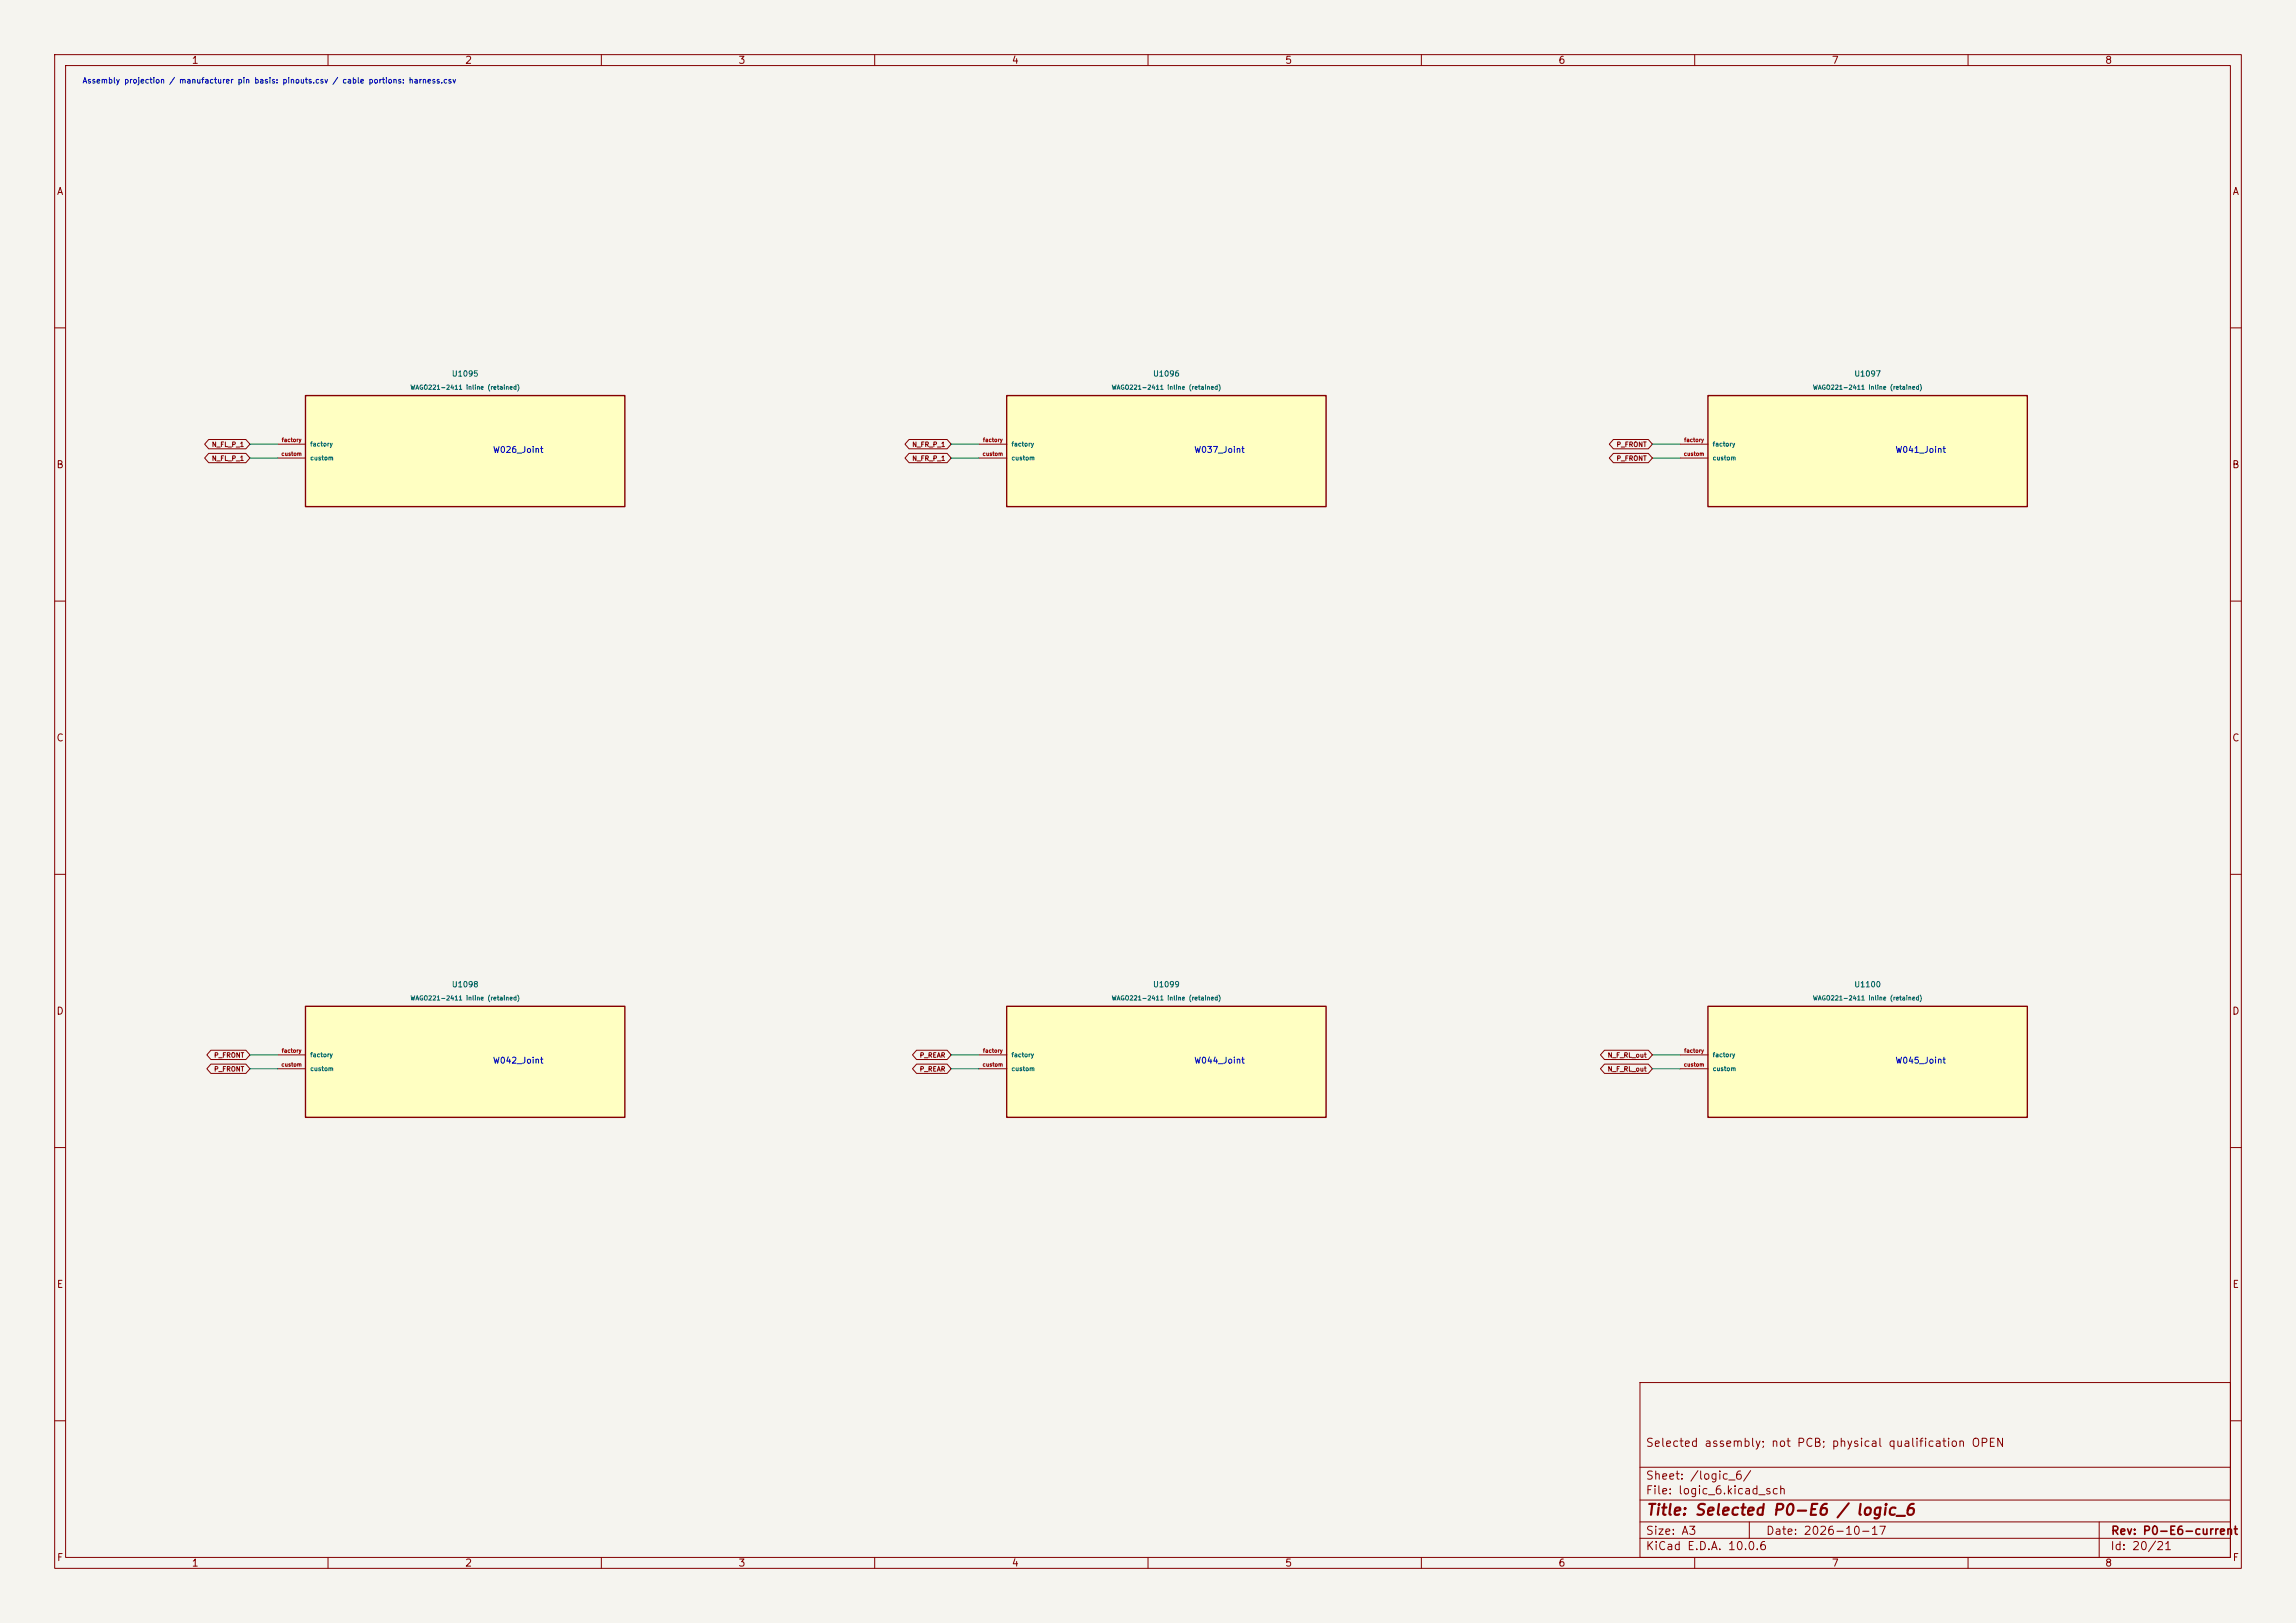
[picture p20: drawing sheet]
<svg xmlns="http://www.w3.org/2000/svg" width="420mm" height="297mm" viewBox="0 0 420 297" stroke-linecap="round" stroke-linejoin="round" font-family="sans-serif">
<defs><g id="words">
<text font-size="2" fill="#840000" x="301" y="277.8">Title: Selected P0-E6 / logic_6</text>
<g font-size="1.5" fill="#840000">
<text x="300.9" y="265.1">Selected assembly; not PCB; physical qualification OPEN</text>
<text x="300.9" y="273.8">File: logic_6.kicad_sch</text>
<text x="300.9" y="271.1">Sheet: /logic_6/</text>
<text x="300.9" y="281.2">Size: A3</text>
<text x="322.9" y="281.2">Date: 2026-10-17</text>
<text x="386" y="281.2">Rev: P0-E6-current</text>
<text x="300.9" y="284">KiCad E.D.A. 10.0.6</text>
<text x="385.9" y="284">Id: 20/21</text>
</g>
<g font-size="1.3" fill="#840000">
<text x="35" y="12">1</text>
<text x="85" y="12">2</text>
<text x="135" y="12">3</text>
<text x="185" y="12">4</text>
<text x="235" y="12">5</text>
<text x="285" y="12">6</text>
<text x="335" y="12">7</text>
<text x="385" y="12">8</text>
<text x="10.3" y="36">A</text>
<text x="408.3" y="36">A</text>
<text x="10.2" y="86">B</text>
<text x="408.2" y="86">B</text>
<text x="10.2" y="136">C</text>
<text x="408.2" y="136">C</text>
<text x="10.2" y="186">D</text>
<text x="408.2" y="186">D</text>
<text x="10.3" y="236">E</text>
<text x="408.3" y="236">E</text>
<text x="10.3" y="286">F</text>
<text x="35" y="287">1</text>
<text x="85" y="287">2</text>
<text x="135" y="287">3</text>
<text x="185" y="287">4</text>
<text x="235" y="287">5</text>
<text x="285" y="287">6</text>
<text x="335" y="287">7</text>
<text x="385" y="287">8</text>
<text x="408.3" y="286">F</text>
</g>
<g font-size="1.1" fill="#0000c2">
<text x="90.1" y="83.1">W026_Joint</text>
<text x="218.4" y="83.1">W037_Joint</text>
<text x="346.6" y="83.1">W041_Joint</text>
<text x="90.1" y="194.9">W042_Joint</text>
<text x="218.4" y="194.9">W044_Joint</text>
<text x="346.6" y="194.9">W045_Joint</text>
</g>
<text font-size="1" fill="#0000c2" x="15" y="15.5">Assembly projection / manufacturer pin basis: pinouts.csv / cable portions: harness.csv</text>
<g font-size="1" fill="#006464">
<text x="82.6" y="69.1">U1095</text>
<text x="210.8" y="69.1">U1096</text>
<text x="339.1" y="69.1">U1097</text>
<text x="82.6" y="180.9">U1098</text>
<text x="210.8" y="180.9">U1099</text>
<text x="339.1" y="180.9">U1100</text>
</g>
<g font-size=".9" fill="#840000">
<text x="38.7" y="82">N_FL_P_1</text>
<text x="166.8" y="82">N_FR_P_1</text>
<text x="295.6" y="82">P_FRONT</text>
<text x="38.7" y="84.5">N_FL_P_1</text>
<text x="166.8" y="84.5">N_FR_P_1</text>
<text x="295.6" y="84.5">P_FRONT</text>
<text x="39.1" y="196.3">P_FRONT</text>
<text x="39.1" y="193.7">P_FRONT</text>
<text x="168.2" y="196.3">P_REAR</text>
<text x="168.2" y="193.7">P_REAR</text>
<text x="294" y="196.3">N_F_RL_out</text>
<text x="294" y="193.7">N_F_RL_out</text>
</g>
<g font-size=".8" fill="#006464">
<text x="75" y="71.5">WAGO221-2411 inline (retained)</text>
<text x="203.3" y="71.5">WAGO221-2411 inline (retained)</text>
<text x="331.5" y="71.5">WAGO221-2411 inline (retained)</text>
<text x="56.7" y="81.9">factory</text>
<text x="184.9" y="81.9">factory</text>
<text x="313.2" y="81.9">factory</text>
<text x="56.7" y="84.4">custom</text>
<text x="184.9" y="84.4">custom</text>
<text x="313.2" y="84.4">custom</text>
<text x="75" y="183.3">WAGO221-2411 inline (retained)</text>
<text x="203.3" y="183.3">WAGO221-2411 inline (retained)</text>
<text x="331.5" y="183.3">WAGO221-2411 inline (retained)</text>
<text x="56.7" y="196.2">custom</text>
<text x="56.7" y="193.6">factory</text>
<text x="184.9" y="196.2">custom</text>
<text x="184.9" y="193.6">factory</text>
<text x="313.2" y="196.2">custom</text>
<text x="313.2" y="193.6">factory</text>
</g>
<g font-size=".7" fill="#a90000">
<text x="51.4" y="83.6">custom</text>
<text x="51.5" y="81">factory</text>
<text x="179.7" y="83.6">custom</text>
<text x="179.7" y="81">factory</text>
<text x="307.9" y="83.6">custom</text>
<text x="308" y="81">factory</text>
<text x="51.4" y="195.3">custom</text>
<text x="51.5" y="192.8">factory</text>
<text x="179.7" y="195.3">custom</text>
<text x="179.7" y="192.8">factory</text>
<text x="307.9" y="195.3">custom</text>
<text x="308" y="192.8">factory</text>
</g>
</g></defs>
<path d="M0 0h420v297h-420z" fill="#f5f4ef" stroke="#f5f4ef" stroke-width=".18"/>
<g fill="none" stroke="#840000" stroke-width=".18">
<path d="M10 10h400v277h-400zM12 12h396v273h-396zM60 10v2M110 10v2M160 10v2M210 10v2M260 10v2M310 10v2M360 10v2M10 60h2M408 60h2M10 110h2"/>
<path d="M408 110h2M10 160h2M408 160h2M10 210h2M408 210h2M300 253h108v32h-108zM10 260h2M300 278.5h108M300 274.5h108M300 268.5h108M320 278.5v3M384 278.5v6.5"/>
<path d="M408 260h2M60 285v2M110 285v2M160 285v2M210 285v2M260 285v2M300 281.5h108M310 285v2M360 285v2"/>
</g>
<path d="M312.4 184.2h58.4v20.3h-58.4z" fill="#ffffc2"/>
<path d="M312.4 184.2h58.4v20.3h-58.4z" fill="none" stroke="#840000" stroke-width=".25"/>
<path d="M307.3 195.6h5.1M307.3 193h5.1" fill="none" stroke="#840000" stroke-width=".18"/>
<path d="M55.9 184.2h58.4v20.3h-58.4z" fill="#ffffc2"/>
<path d="M55.9 184.2h58.4v20.3h-58.4z" fill="none" stroke="#840000" stroke-width=".25"/>
<path d="M50.8 195.6h5.1M50.8 193h5.1" fill="none" stroke="#840000" stroke-width=".18"/>
<path d="M184.1 184.2h58.5v20.3h-58.5z" fill="#ffffc2"/>
<path d="M184.1 184.2h58.5v20.3h-58.5z" fill="none" stroke="#840000" stroke-width=".25"/>
<path d="M179.1 195.6h5M179.1 193h5" fill="none" stroke="#840000" stroke-width=".18"/>
<path d="M184.1 72.4h58.5v20.3h-58.5z" fill="#ffffc2"/>
<path d="M184.1 72.4h58.5v20.3h-58.5z" fill="none" stroke="#840000" stroke-width=".25"/>
<path d="M179.1 83.8h5M179.1 81.3h5" fill="none" stroke="#840000" stroke-width=".18"/>
<path d="M312.4 72.4h58.4v20.3h-58.4z" fill="#ffffc2"/>
<path d="M312.4 72.4h58.4v20.3h-58.4z" fill="none" stroke="#840000" stroke-width=".25"/>
<path d="M307.3 83.8h5.1M307.3 81.3h5.1" fill="none" stroke="#840000" stroke-width=".18"/>
<path d="M55.9 72.4h58.4v20.3h-58.4z" fill="#ffffc2"/>
<path d="M55.9 72.4h58.4v20.3h-58.4z" fill="none" stroke="#840000" stroke-width=".25"/>
<g fill="none" stroke="#840000" stroke-width=".18">
<path d="M38.2 80.4h6.8l.7 .9-.7 .8h-6.8l-.8-.8zM38.2 83h6.8l.7 .8-.7 .9h-6.8l-.8-.9zM50.8 83.8h5.1M50.8 81.3h5.1M166.3 83h6.9l.8 .8-.8 .9h-6.9l-.8-.9zM166.3 80.4h6.9l.8 .9-.8 .8h-6.9l-.8-.8zM295.1 80.4h6.4l.8 .9-.8 .8h-6.4l-.7-.8zM295.1 83h6.4l.8 .8-.8 .9h-6.4l-.7-.9zM38.6 194.7h6.4l.7 .9-.7 .8h-6.4l-.8-.8zM38.6 192.2h6.4l.7 .8-.7 .9h-6.4l-.8-.9zM167.7 194.7h5.5l.8 .9-.8 .8h-5.5l-.8-.8zM167.7 192.2h5.5l.8 .8-.8 .9h-5.5l-.8-.9z"/>
<path d="M293.5 194.7h8l.8 .9-.8 .8h-8l-.7-.8zM293.5 192.2h8l.8 .8-.8 .9h-8l-.7-.9z"/>
</g>
<path d="M45.7 81.3h5.1M45.7 83.8h5.1M174 81.3h5.1M174 83.8h5.1M302.3 81.3h5M302.3 83.8h5M45.7 193h5.1M45.7 195.6h5.1M174 193h5.1M174 195.6h5.1M302.3 193h5M302.3 195.6h5" fill="none" stroke="#009600" stroke-width=".18"/>
<use href="#words"/>
</svg>
